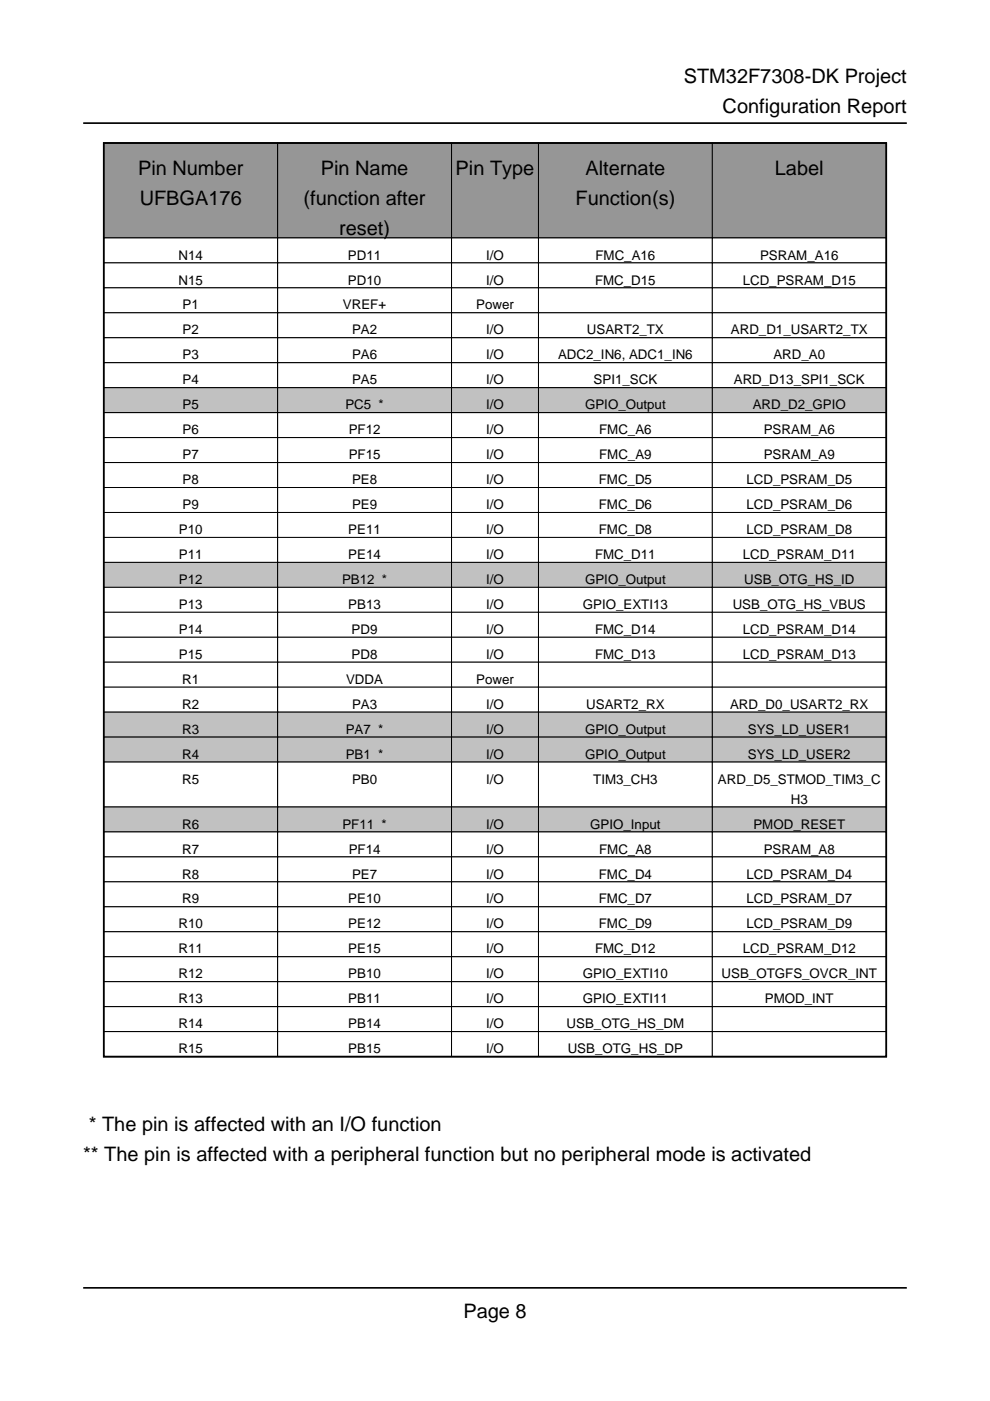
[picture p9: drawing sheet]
<svg xmlns="http://www.w3.org/2000/svg" width="210mm" height="297mm" viewBox="0 0 210 297" stroke-linecap="round" stroke-linejoin="round" font-family="sans-serif">
<defs><g id="words">
<g font-size="4.2">
<text x="145" y="17.6">STM32F7308-DK Project</text>
<text x="153.2" y="24">Configuration Report</text>
<text x="29.3" y="37">Pin Number</text>
<text x="68" y="37">Pin Name</text>
<text x="96.6" y="37">Pin Type</text>
<text x="124.1" y="37">Alternate</text>
<text x="164.3" y="37">Label</text>
<text x="29.6" y="43.4">UFBGA176</text>
<text x="64.4" y="43.4">(function after</text>
<text x="122" y="43.4">Function(s)</text>
<text x="71.9" y="49.7">reset)</text>
<text x="18.8" y="239.9">* The pin is affected with an I/O function</text>
<text x="17.6" y="246.2">** The pin is affected with a peripheral function but no peripheral mode is activated</text>
<text x="98.2" y="279.4">Page 8</text>
</g>
<g font-size="2.8">
<text x="37.8" y="55">N14</text>
<text x="73.8" y="55">PD11</text>
<text x="103.1" y="55">I/O</text>
<text x="126.2" y="55">FMC_A16</text>
<text x="161.2" y="55">PSRAM_A16</text>
<text x="37.8" y="60.3">N15</text>
<text x="38.7" y="65.6">P1</text>
<text x="72.7" y="65.6">VREF+</text>
<text x="73.8" y="60.3">PD10</text>
<text x="101" y="65.6">Power</text>
<text x="103.1" y="60.3">I/O</text>
<text x="126.2" y="60.3">FMC_D15</text>
<text x="157.5" y="60.3">LCD_PSRAM_D15</text>
<text x="38.7" y="70.9">P2</text>
<text x="74.6" y="70.9">PA2</text>
<text x="103.1" y="70.9">I/O</text>
<text x="124.4" y="70.9">USART2_TX</text>
<text x="155" y="70.9">ARD_D1_USART2_TX</text>
<text x="38.7" y="76.2">P3</text>
<text x="74.6" y="76.2">PA6</text>
<text x="103.1" y="76.2">I/O</text>
<text x="118.3" y="76.2">ADC2_IN6, ADC1_IN6</text>
<text x="164" y="76.2">ARD_A0</text>
<text x="38.7" y="81.5">P4</text>
<text x="74.6" y="81.5">PA5</text>
<text x="103.1" y="81.5">I/O</text>
<text x="125.9" y="81.5">SPI1_SCK</text>
<text x="155.6" y="81.5">ARD_D13_SPI1_SCK</text>
<text x="38.7" y="86.8">P5</text>
<text x="73.2" y="86.8">PC5 *</text>
<text x="103.1" y="86.8">I/O</text>
<text x="124.1" y="86.8">GPIO_Output</text>
<text x="159.6" y="86.8">ARD_D2_GPIO</text>
<text x="38.7" y="92.1">P6</text>
<text x="73.9" y="92.1">PF12</text>
<text x="103.1" y="92.1">I/O</text>
<text x="127" y="92.1">FMC_A6</text>
<text x="161.9" y="92.1">PSRAM_A6</text>
<text x="38.7" y="97.4">P7</text>
<text x="73.9" y="97.4">PF15</text>
<text x="103.1" y="97.4">I/O</text>
<text x="127" y="97.4">FMC_A9</text>
<text x="161.9" y="97.4">PSRAM_A9</text>
<text x="38.7" y="102.7">P8</text>
<text x="38.7" y="107.9">P9</text>
<text x="74.6" y="102.7">PE8</text>
<text x="74.6" y="107.9">PE9</text>
<text x="103.1" y="102.7">I/O</text>
<text x="103.1" y="107.9">I/O</text>
<text x="127" y="102.7">FMC_D5</text>
<text x="127" y="107.9">FMC_D6</text>
<text x="158.3" y="102.7">LCD_PSRAM_D5</text>
<text x="158.3" y="107.9">LCD_PSRAM_D6</text>
<text x="37.9" y="113.2">P10</text>
<text x="73.9" y="113.2">PE11</text>
<text x="103.1" y="113.2">I/O</text>
<text x="127" y="113.2">FMC_D8</text>
<text x="158.3" y="113.2">LCD_PSRAM_D8</text>
<text x="37.9" y="118.5">P11</text>
<text x="73.9" y="118.5">PE14</text>
<text x="103.1" y="118.5">I/O</text>
<text x="126.2" y="118.5">FMC_D11</text>
<text x="157.5" y="118.5">LCD_PSRAM_D11</text>
<text x="37.9" y="123.8">P12</text>
<text x="72.5" y="123.8">PB12 *</text>
<text x="103.1" y="123.8">I/O</text>
<text x="124.1" y="123.8">GPIO_Output</text>
<text x="157.8" y="123.8">USB_OTG_HS_ID</text>
<text x="37.9" y="129.1">P13</text>
<text x="73.9" y="129.1">PB13</text>
<text x="103.1" y="129.1">I/O</text>
<text x="123.6" y="129.1">GPIO_EXTI13</text>
<text x="155.3" y="129.1">USB_OTG_HS_VBUS</text>
<text x="37.9" y="134.4">P14</text>
<text x="74.6" y="134.4">PD9</text>
<text x="103.1" y="134.4">I/O</text>
<text x="126.2" y="134.4">FMC_D14</text>
<text x="157.5" y="134.4">LCD_PSRAM_D14</text>
<text x="37.9" y="139.7">P15</text>
<text x="74.6" y="139.7">PD8</text>
<text x="103.1" y="139.7">I/O</text>
<text x="126.2" y="139.7">FMC_D13</text>
<text x="157.5" y="139.7">LCD_PSRAM_D13</text>
<text x="38.6" y="145">R1</text>
<text x="73.4" y="145">VDDA</text>
<text x="101" y="145">Power</text>
<text x="38.6" y="150.3">R2</text>
<text x="38.6" y="155.6">R3</text>
<text x="73.3" y="155.6">PA7 *</text>
<text x="74.6" y="150.3">PA3</text>
<text x="103.1" y="150.3">I/O</text>
<text x="103.1" y="155.6">I/O</text>
<text x="124.1" y="155.6">GPIO_Output</text>
<text x="124.3" y="150.3">USART2_RX</text>
<text x="154.8" y="150.3">ARD_D0_USART2_RX</text>
<text x="158.6" y="155.6">SYS_LD_USER1</text>
<text x="38.6" y="160.9">R4</text>
<text x="73.3" y="160.9">PB1 *</text>
<text x="103.1" y="160.9">I/O</text>
<text x="124.1" y="160.9">GPIO_Output</text>
<text x="158.6" y="160.9">SYS_LD_USER2</text>
<text x="38.6" y="166.2">R5</text>
<text x="74.6" y="166.2">PB0</text>
<text x="103.1" y="166.2">I/O</text>
<text x="125.8" y="166.2">TIM3_CH3</text>
<text x="152.2" y="166.2">ARD_D5_STMOD_TIM3_C</text>
<text x="167.7" y="170.4">H3</text>
<text x="38.6" y="175.7">R6</text>
<text x="72.6" y="175.7">PF11 *</text>
<text x="103.1" y="175.7">I/O</text>
<text x="125.1" y="175.7">GPIO_Input</text>
<text x="159.7" y="175.7">PMOD_RESET</text>
<text x="38.6" y="181">R7</text>
<text x="73.9" y="181">PF14</text>
<text x="103.1" y="181">I/O</text>
<text x="127" y="181">FMC_A8</text>
<text x="161.9" y="181">PSRAM_A8</text>
<text x="38.6" y="186.3">R8</text>
<text x="38.6" y="191.6">R9</text>
<text x="73.9" y="191.6">PE10</text>
<text x="74.6" y="186.3">PE7</text>
<text x="103.1" y="186.3">I/O</text>
<text x="103.1" y="191.6">I/O</text>
<text x="127" y="186.3">FMC_D4</text>
<text x="127" y="191.6">FMC_D7</text>
<text x="158.3" y="186.3">LCD_PSRAM_D4</text>
<text x="158.3" y="191.6">LCD_PSRAM_D7</text>
<text x="37.8" y="196.8">R10</text>
<text x="73.9" y="196.8">PE12</text>
<text x="103.1" y="196.8">I/O</text>
<text x="127" y="196.8">FMC_D9</text>
<text x="158.3" y="196.8">LCD_PSRAM_D9</text>
<text x="37.8" y="202.1">R11</text>
<text x="73.9" y="202.1">PE15</text>
<text x="103.1" y="202.1">I/O</text>
<text x="126.2" y="202.1">FMC_D12</text>
<text x="157.5" y="202.1">LCD_PSRAM_D12</text>
<text x="37.8" y="207.4">R12</text>
<text x="73.9" y="207.4">PB10</text>
<text x="103.1" y="207.4">I/O</text>
<text x="123.6" y="207.4">GPIO_EXTI10</text>
<text x="153" y="207.4">USB_OTGFS_OVCR_INT</text>
<text x="37.8" y="212.7">R13</text>
<text x="73.9" y="212.7">PB11</text>
<text x="103.1" y="212.7">I/O</text>
<text x="123.6" y="212.7">GPIO_EXTI11</text>
<text x="162.2" y="212.7">PMOD_INT</text>
<text x="37.8" y="218">R14</text>
<text x="73.9" y="218">PB14</text>
<text x="103.1" y="218">I/O</text>
<text x="120.1" y="218">USB_OTG_HS_DM</text>
<text x="37.8" y="223.3">R15</text>
<text x="73.9" y="223.3">PB15</text>
<text x="103.1" y="223.3">I/O</text>
<text x="120.4" y="223.3">USB_OTG_HS_DP</text>
</g>
</g></defs>
<path d="M22 30.3h165.9v193.7h-165.9z" fill="none" stroke="#000" stroke-width=".35"/>
<path d="M22 30.3h36.9v20.1h-36.9z" fill="#90989e"/>
<path d="M22 30.3h36.9v20.1h-36.9z" fill="none" stroke="#000" stroke-width=".21"/>
<path d="M58.9 30.3h36.8v20.1h-36.8z" fill="#90989e"/>
<path d="M58.9 30.3h36.8v20.1h-36.8z" fill="none" stroke="#000" stroke-width=".21"/>
<path d="M95.7 30.3h18.5v20.1h-18.5z" fill="#90989e"/>
<path d="M95.7 30.3h18.5v20.1h-18.5z" fill="none" stroke="#000" stroke-width=".21"/>
<path d="M114.2 30.3h36.8v20.1h-36.8z" fill="#90989e"/>
<path d="M114.2 30.3h36.8v20.1h-36.8z" fill="none" stroke="#000" stroke-width=".21"/>
<path d="M151 30.3h36.9v20.1h-36.9z" fill="#90989e"/>
<path d="M151 30.3h36.9v20.1h-36.9z" fill="none" stroke="#000" stroke-width=".21"/>
<path d="M22 50.4h36.9v5.3h-36.9z" fill="#fff"/>
<path d="M22 50.4h36.9v5.3h-36.9z" fill="none" stroke="#000" stroke-width=".21"/>
<path d="M58.9 50.4h36.8v5.3h-36.8z" fill="#fff"/>
<path d="M58.9 50.4h36.8v5.3h-36.8z" fill="none" stroke="#000" stroke-width=".21"/>
<path d="M95.7 50.4h18.5v5.3h-18.5z" fill="#fff"/>
<path d="M95.7 50.4h18.5v5.3h-18.5z" fill="none" stroke="#000" stroke-width=".21"/>
<path d="M114.2 50.4h36.8v5.3h-36.8z" fill="#fff"/>
<path d="M114.2 50.4h36.8v5.3h-36.8z" fill="none" stroke="#000" stroke-width=".21"/>
<path d="M151 50.4h36.9v5.3h-36.9z" fill="#fff"/>
<path d="M151 50.4h36.9v5.3h-36.9z" fill="none" stroke="#000" stroke-width=".21"/>
<path d="M22 55.7h36.9v5.3h-36.9z" fill="#fff"/>
<path d="M22 55.7h36.9v5.3h-36.9z" fill="none" stroke="#000" stroke-width=".21"/>
<path d="M58.9 55.7h36.8v5.3h-36.8z" fill="#fff"/>
<path d="M58.9 55.7h36.8v5.3h-36.8z" fill="none" stroke="#000" stroke-width=".21"/>
<path d="M95.7 55.7h18.5v5.3h-18.5z" fill="#fff"/>
<path d="M95.7 55.7h18.5v5.3h-18.5z" fill="none" stroke="#000" stroke-width=".21"/>
<path d="M114.2 55.7h36.8v5.3h-36.8z" fill="#fff"/>
<path d="M114.2 55.7h36.8v5.3h-36.8z" fill="none" stroke="#000" stroke-width=".21"/>
<path d="M151 55.7h36.9v5.3h-36.9z" fill="#fff"/>
<path d="M151 55.7h36.9v5.3h-36.9z" fill="none" stroke="#000" stroke-width=".21"/>
<path d="M22 61h36.9v5.3h-36.9z" fill="#fff"/>
<path d="M22 61h36.9v5.3h-36.9z" fill="none" stroke="#000" stroke-width=".21"/>
<path d="M58.9 61h36.8v5.3h-36.8z" fill="#fff"/>
<path d="M58.9 61h36.8v5.3h-36.8z" fill="none" stroke="#000" stroke-width=".21"/>
<path d="M95.7 61h18.5v5.3h-18.5z" fill="#fff"/>
<path d="M95.7 61h18.5v5.3h-18.5z" fill="none" stroke="#000" stroke-width=".21"/>
<path d="M114.2 61h36.8v5.3h-36.8z" fill="#fff"/>
<path d="M114.2 61h36.8v5.3h-36.8z" fill="none" stroke="#000" stroke-width=".21"/>
<path d="M151 61h36.9v5.3h-36.9z" fill="#fff"/>
<path d="M151 61h36.9v5.3h-36.9z" fill="none" stroke="#000" stroke-width=".21"/>
<path d="M22 66.3h36.9v5.3h-36.9z" fill="#fff"/>
<path d="M22 66.3h36.9v5.3h-36.9z" fill="none" stroke="#000" stroke-width=".21"/>
<path d="M58.9 66.3h36.8v5.3h-36.8z" fill="#fff"/>
<path d="M58.9 66.3h36.8v5.3h-36.8z" fill="none" stroke="#000" stroke-width=".21"/>
<path d="M95.7 66.3h18.5v5.3h-18.5z" fill="#fff"/>
<path d="M95.7 66.3h18.5v5.3h-18.5z" fill="none" stroke="#000" stroke-width=".21"/>
<path d="M114.2 66.3h36.8v5.3h-36.8z" fill="#fff"/>
<path d="M114.2 66.3h36.8v5.3h-36.8z" fill="none" stroke="#000" stroke-width=".21"/>
<path d="M151 66.3h36.9v5.3h-36.9z" fill="#fff"/>
<path d="M151 66.3h36.9v5.3h-36.9z" fill="none" stroke="#000" stroke-width=".21"/>
<path d="M22 71.6h36.9v5.3h-36.9z" fill="#fff"/>
<path d="M22 71.6h36.9v5.3h-36.9z" fill="none" stroke="#000" stroke-width=".21"/>
<path d="M58.9 71.6h36.8v5.3h-36.8z" fill="#fff"/>
<path d="M58.9 71.6h36.8v5.3h-36.8z" fill="none" stroke="#000" stroke-width=".21"/>
<path d="M95.7 71.6h18.5v5.3h-18.5z" fill="#fff"/>
<path d="M95.7 71.6h18.5v5.3h-18.5z" fill="none" stroke="#000" stroke-width=".21"/>
<path d="M114.2 71.6h36.8v5.3h-36.8z" fill="#fff"/>
<path d="M114.2 71.6h36.8v5.3h-36.8z" fill="none" stroke="#000" stroke-width=".21"/>
<path d="M151 71.6h36.9v5.3h-36.9z" fill="#fff"/>
<path d="M151 71.6h36.9v5.3h-36.9z" fill="none" stroke="#000" stroke-width=".21"/>
<path d="M22 76.9h36.9v5.3h-36.9z" fill="#fff"/>
<path d="M22 76.9h36.9v5.3h-36.9z" fill="none" stroke="#000" stroke-width=".21"/>
<path d="M58.9 76.9h36.8v5.3h-36.8z" fill="#fff"/>
<path d="M58.9 76.9h36.8v5.3h-36.8z" fill="none" stroke="#000" stroke-width=".21"/>
<path d="M95.7 76.9h18.5v5.3h-18.5z" fill="#fff"/>
<path d="M95.7 76.9h18.5v5.3h-18.5z" fill="none" stroke="#000" stroke-width=".21"/>
<path d="M114.2 76.9h36.8v5.3h-36.8z" fill="#fff"/>
<path d="M114.2 76.9h36.8v5.3h-36.8z" fill="none" stroke="#000" stroke-width=".21"/>
<path d="M151 76.9h36.9v5.3h-36.9z" fill="#fff"/>
<path d="M151 76.9h36.9v5.3h-36.9z" fill="none" stroke="#000" stroke-width=".21"/>
<path d="M22 82.2h36.9v5.3h-36.9z" fill="#b9c4ca"/>
<path d="M22 82.2h36.9v5.3h-36.9z" fill="none" stroke="#000" stroke-width=".21"/>
<path d="M58.9 82.2h36.8v5.3h-36.8z" fill="#b9c4ca"/>
<path d="M58.9 82.2h36.8v5.3h-36.8z" fill="none" stroke="#000" stroke-width=".21"/>
<path d="M95.7 82.2h18.5v5.3h-18.5z" fill="#b9c4ca"/>
<path d="M95.7 82.2h18.5v5.3h-18.5z" fill="none" stroke="#000" stroke-width=".21"/>
<path d="M114.2 82.2h36.8v5.3h-36.8z" fill="#b9c4ca"/>
<path d="M114.2 82.2h36.8v5.3h-36.8z" fill="none" stroke="#000" stroke-width=".21"/>
<path d="M151 82.2h36.9v5.3h-36.9z" fill="#b9c4ca"/>
<path d="M151 82.2h36.9v5.3h-36.9z" fill="none" stroke="#000" stroke-width=".21"/>
<path d="M22 87.5h36.9v5.3h-36.9z" fill="#fff"/>
<path d="M22 87.5h36.9v5.3h-36.9z" fill="none" stroke="#000" stroke-width=".21"/>
<path d="M58.9 87.5h36.8v5.3h-36.8z" fill="#fff"/>
<path d="M58.9 87.5h36.8v5.3h-36.8z" fill="none" stroke="#000" stroke-width=".21"/>
<path d="M95.7 87.5h18.5v5.3h-18.5z" fill="#fff"/>
<path d="M95.7 87.5h18.5v5.3h-18.5z" fill="none" stroke="#000" stroke-width=".21"/>
<path d="M114.2 87.5h36.8v5.3h-36.8z" fill="#fff"/>
<path d="M114.2 87.5h36.8v5.3h-36.8z" fill="none" stroke="#000" stroke-width=".21"/>
<path d="M151 87.5h36.9v5.3h-36.9z" fill="#fff"/>
<path d="M151 87.5h36.9v5.3h-36.9z" fill="none" stroke="#000" stroke-width=".21"/>
<path d="M22 92.8h36.9v5.3h-36.9z" fill="#fff"/>
<path d="M22 92.8h36.9v5.3h-36.9z" fill="none" stroke="#000" stroke-width=".21"/>
<path d="M58.9 92.8h36.8v5.3h-36.8z" fill="#fff"/>
<path d="M58.9 92.8h36.8v5.3h-36.8z" fill="none" stroke="#000" stroke-width=".21"/>
<path d="M95.7 92.8h18.5v5.3h-18.5z" fill="#fff"/>
<path d="M95.7 92.8h18.5v5.3h-18.5z" fill="none" stroke="#000" stroke-width=".21"/>
<path d="M114.2 92.8h36.8v5.3h-36.8z" fill="#fff"/>
<path d="M114.2 92.8h36.8v5.3h-36.8z" fill="none" stroke="#000" stroke-width=".21"/>
<path d="M151 92.8h36.9v5.3h-36.9z" fill="#fff"/>
<path d="M151 92.8h36.9v5.3h-36.9z" fill="none" stroke="#000" stroke-width=".21"/>
<path d="M22 98.1h36.9v5.3h-36.9z" fill="#fff"/>
<path d="M22 98.1h36.9v5.3h-36.9z" fill="none" stroke="#000" stroke-width=".21"/>
<path d="M58.9 98.1h36.8v5.3h-36.8z" fill="#fff"/>
<path d="M58.9 98.1h36.8v5.3h-36.8z" fill="none" stroke="#000" stroke-width=".21"/>
<path d="M95.7 98.1h18.5v5.3h-18.5z" fill="#fff"/>
<path d="M95.7 98.1h18.5v5.3h-18.5z" fill="none" stroke="#000" stroke-width=".21"/>
<path d="M114.2 98.1h36.8v5.3h-36.8z" fill="#fff"/>
<path d="M114.2 98.1h36.8v5.3h-36.8z" fill="none" stroke="#000" stroke-width=".21"/>
<path d="M151 98.1h36.9v5.3h-36.9z" fill="#fff"/>
<path d="M151 98.1h36.9v5.3h-36.9z" fill="none" stroke="#000" stroke-width=".21"/>
<path d="M22 103.4h36.9v5.3h-36.9z" fill="#fff"/>
<path d="M22 103.4h36.9v5.3h-36.9z" fill="none" stroke="#000" stroke-width=".21"/>
<path d="M58.9 103.4h36.8v5.3h-36.8z" fill="#fff"/>
<path d="M58.9 103.4h36.8v5.3h-36.8z" fill="none" stroke="#000" stroke-width=".21"/>
<path d="M95.7 103.4h18.5v5.3h-18.5z" fill="#fff"/>
<path d="M95.7 103.4h18.5v5.3h-18.5z" fill="none" stroke="#000" stroke-width=".21"/>
<path d="M114.2 103.4h36.8v5.3h-36.8z" fill="#fff"/>
<path d="M114.2 103.4h36.8v5.3h-36.8z" fill="none" stroke="#000" stroke-width=".21"/>
<path d="M151 103.4h36.9v5.3h-36.9z" fill="#fff"/>
<path d="M151 103.4h36.9v5.3h-36.9z" fill="none" stroke="#000" stroke-width=".21"/>
<path d="M22 108.7h36.9v5.2h-36.9z" fill="#fff"/>
<path d="M22 108.7h36.9v5.2h-36.9z" fill="none" stroke="#000" stroke-width=".21"/>
<path d="M58.9 108.7h36.8v5.2h-36.8z" fill="#fff"/>
<path d="M58.9 108.7h36.8v5.2h-36.8z" fill="none" stroke="#000" stroke-width=".21"/>
<path d="M95.7 108.7h18.5v5.2h-18.5z" fill="#fff"/>
<path d="M95.7 108.7h18.5v5.2h-18.5z" fill="none" stroke="#000" stroke-width=".21"/>
<path d="M114.2 108.7h36.8v5.2h-36.8z" fill="#fff"/>
<path d="M114.2 108.7h36.8v5.2h-36.8z" fill="none" stroke="#000" stroke-width=".21"/>
<path d="M151 108.7h36.9v5.2h-36.9z" fill="#fff"/>
<path d="M151 108.7h36.9v5.2h-36.9z" fill="none" stroke="#000" stroke-width=".21"/>
<path d="M22 113.9h36.9v5.3h-36.9z" fill="#fff"/>
<path d="M22 113.9h36.9v5.3h-36.9z" fill="none" stroke="#000" stroke-width=".21"/>
<path d="M58.9 113.9h36.8v5.3h-36.8z" fill="#fff"/>
<path d="M58.9 113.9h36.8v5.3h-36.8z" fill="none" stroke="#000" stroke-width=".21"/>
<path d="M95.7 113.9h18.5v5.3h-18.5z" fill="#fff"/>
<path d="M95.7 113.9h18.5v5.3h-18.5z" fill="none" stroke="#000" stroke-width=".21"/>
<path d="M114.2 113.9h36.8v5.3h-36.8z" fill="#fff"/>
<path d="M114.2 113.9h36.8v5.3h-36.8z" fill="none" stroke="#000" stroke-width=".21"/>
<path d="M151 113.9h36.9v5.3h-36.9z" fill="#fff"/>
<path d="M151 113.9h36.9v5.3h-36.9z" fill="none" stroke="#000" stroke-width=".21"/>
<path d="M22 119.2h36.9v5.3h-36.9z" fill="#b9c4ca"/>
<path d="M22 119.2h36.9v5.3h-36.9z" fill="none" stroke="#000" stroke-width=".21"/>
<path d="M58.9 119.2h36.8v5.3h-36.8z" fill="#b9c4ca"/>
<path d="M58.9 119.2h36.8v5.3h-36.8z" fill="none" stroke="#000" stroke-width=".21"/>
<path d="M95.7 119.2h18.5v5.3h-18.5z" fill="#b9c4ca"/>
<path d="M95.7 119.2h18.5v5.3h-18.5z" fill="none" stroke="#000" stroke-width=".21"/>
<path d="M114.2 119.2h36.8v5.3h-36.8z" fill="#b9c4ca"/>
<path d="M114.2 119.2h36.8v5.3h-36.8z" fill="none" stroke="#000" stroke-width=".21"/>
<path d="M151 119.2h36.9v5.3h-36.9z" fill="#b9c4ca"/>
<path d="M151 119.2h36.9v5.3h-36.9z" fill="none" stroke="#000" stroke-width=".21"/>
<path d="M22 124.5h36.9v5.3h-36.9z" fill="#fff"/>
<path d="M22 124.5h36.9v5.3h-36.9z" fill="none" stroke="#000" stroke-width=".21"/>
<path d="M58.9 124.5h36.8v5.3h-36.8z" fill="#fff"/>
<path d="M58.9 124.5h36.8v5.3h-36.8z" fill="none" stroke="#000" stroke-width=".21"/>
<path d="M95.7 124.5h18.5v5.3h-18.5z" fill="#fff"/>
<path d="M95.7 124.5h18.5v5.3h-18.5z" fill="none" stroke="#000" stroke-width=".21"/>
<path d="M114.2 124.5h36.8v5.3h-36.8z" fill="#fff"/>
<path d="M114.2 124.5h36.8v5.3h-36.8z" fill="none" stroke="#000" stroke-width=".21"/>
<path d="M151 124.5h36.9v5.3h-36.9z" fill="#fff"/>
<path d="M151 124.5h36.9v5.3h-36.9z" fill="none" stroke="#000" stroke-width=".21"/>
<path d="M22 129.8h36.9v5.3h-36.9z" fill="#fff"/>
<path d="M22 129.8h36.9v5.3h-36.9z" fill="none" stroke="#000" stroke-width=".21"/>
<path d="M58.9 129.8h36.8v5.3h-36.8z" fill="#fff"/>
<path d="M58.9 129.8h36.8v5.3h-36.8z" fill="none" stroke="#000" stroke-width=".21"/>
<path d="M95.7 129.8h18.5v5.3h-18.5z" fill="#fff"/>
<path d="M95.7 129.8h18.5v5.3h-18.5z" fill="none" stroke="#000" stroke-width=".21"/>
<path d="M114.2 129.8h36.8v5.3h-36.8z" fill="#fff"/>
<path d="M114.2 129.8h36.8v5.3h-36.8z" fill="none" stroke="#000" stroke-width=".21"/>
<path d="M151 129.8h36.9v5.3h-36.9z" fill="#fff"/>
<path d="M151 129.8h36.9v5.3h-36.9z" fill="none" stroke="#000" stroke-width=".21"/>
<path d="M22 135.1h36.9v5.3h-36.9z" fill="#fff"/>
<path d="M22 135.1h36.9v5.3h-36.9z" fill="none" stroke="#000" stroke-width=".21"/>
<path d="M58.9 135.1h36.8v5.3h-36.8z" fill="#fff"/>
<path d="M58.9 135.1h36.8v5.3h-36.8z" fill="none" stroke="#000" stroke-width=".21"/>
<path d="M95.7 135.1h18.5v5.3h-18.5z" fill="#fff"/>
<path d="M95.7 135.1h18.5v5.3h-18.5z" fill="none" stroke="#000" stroke-width=".21"/>
<path d="M114.2 135.1h36.8v5.3h-36.8z" fill="#fff"/>
<path d="M114.2 135.1h36.8v5.3h-36.8z" fill="none" stroke="#000" stroke-width=".21"/>
<path d="M151 135.1h36.9v5.3h-36.9z" fill="#fff"/>
<path d="M151 135.1h36.9v5.3h-36.9z" fill="none" stroke="#000" stroke-width=".21"/>
<path d="M22 140.4h36.9v5.3h-36.9z" fill="#fff"/>
<path d="M22 140.4h36.9v5.3h-36.9z" fill="none" stroke="#000" stroke-width=".21"/>
<path d="M58.9 140.4h36.8v5.3h-36.8z" fill="#fff"/>
<path d="M58.9 140.4h36.8v5.3h-36.8z" fill="none" stroke="#000" stroke-width=".21"/>
<path d="M95.7 140.4h18.5v5.3h-18.5z" fill="#fff"/>
<path d="M95.7 140.4h18.5v5.3h-18.5z" fill="none" stroke="#000" stroke-width=".21"/>
<path d="M114.2 140.4h36.8v5.3h-36.8z" fill="#fff"/>
<path d="M114.2 140.4h36.8v5.3h-36.8z" fill="none" stroke="#000" stroke-width=".21"/>
<path d="M151 140.4h36.9v5.3h-36.9z" fill="#fff"/>
<path d="M151 140.4h36.9v5.3h-36.9z" fill="none" stroke="#000" stroke-width=".21"/>
<path d="M22 145.7h36.9v5.3h-36.9z" fill="#fff"/>
<path d="M22 145.7h36.9v5.3h-36.9z" fill="none" stroke="#000" stroke-width=".21"/>
<path d="M58.9 145.7h36.8v5.3h-36.8z" fill="#fff"/>
<path d="M58.9 145.7h36.8v5.3h-36.8z" fill="none" stroke="#000" stroke-width=".21"/>
<path d="M95.7 145.7h18.5v5.3h-18.5z" fill="#fff"/>
<path d="M95.7 145.7h18.5v5.3h-18.5z" fill="none" stroke="#000" stroke-width=".21"/>
<path d="M114.2 145.7h36.8v5.3h-36.8z" fill="#fff"/>
<path d="M114.2 145.7h36.8v5.3h-36.8z" fill="none" stroke="#000" stroke-width=".21"/>
<path d="M151 145.7h36.9v5.3h-36.9z" fill="#fff"/>
<path d="M151 145.7h36.9v5.3h-36.9z" fill="none" stroke="#000" stroke-width=".21"/>
<path d="M22 151h36.9v5.3h-36.9z" fill="#b9c4ca"/>
<path d="M22 151h36.9v5.3h-36.9z" fill="none" stroke="#000" stroke-width=".21"/>
<path d="M58.9 151h36.8v5.3h-36.8z" fill="#b9c4ca"/>
<path d="M58.9 151h36.8v5.3h-36.8z" fill="none" stroke="#000" stroke-width=".21"/>
<path d="M95.7 151h18.5v5.3h-18.5z" fill="#b9c4ca"/>
<path d="M95.7 151h18.5v5.3h-18.5z" fill="none" stroke="#000" stroke-width=".21"/>
<path d="M114.2 151h36.8v5.3h-36.8z" fill="#b9c4ca"/>
<path d="M114.2 151h36.8v5.3h-36.8z" fill="none" stroke="#000" stroke-width=".21"/>
<path d="M151 151h36.9v5.3h-36.9z" fill="#b9c4ca"/>
<path d="M151 151h36.9v5.3h-36.9z" fill="none" stroke="#000" stroke-width=".21"/>
<path d="M22 156.3h36.9v5.3h-36.9z" fill="#b9c4ca"/>
<path d="M22 156.3h36.9v5.3h-36.9z" fill="none" stroke="#000" stroke-width=".21"/>
<path d="M58.9 156.3h36.8v5.3h-36.8z" fill="#b9c4ca"/>
<path d="M58.9 156.3h36.8v5.3h-36.8z" fill="none" stroke="#000" stroke-width=".21"/>
<path d="M95.7 156.3h18.5v5.3h-18.5z" fill="#b9c4ca"/>
<path d="M95.7 156.3h18.5v5.3h-18.5z" fill="none" stroke="#000" stroke-width=".21"/>
<path d="M114.2 156.3h36.8v5.3h-36.8z" fill="#b9c4ca"/>
<path d="M114.2 156.3h36.8v5.3h-36.8z" fill="none" stroke="#000" stroke-width=".21"/>
<path d="M151 156.3h36.9v5.3h-36.9z" fill="#b9c4ca"/>
<path d="M151 156.3h36.9v5.3h-36.9z" fill="none" stroke="#000" stroke-width=".21"/>
<path d="M22 161.6h36.9v9.5h-36.9z" fill="#fff"/>
<path d="M22 161.6h36.9v9.5h-36.9z" fill="none" stroke="#000" stroke-width=".21"/>
<path d="M58.9 161.6h36.8v9.5h-36.8z" fill="#fff"/>
<path d="M58.9 161.6h36.8v9.5h-36.8z" fill="none" stroke="#000" stroke-width=".21"/>
<path d="M95.7 161.6h18.5v9.5h-18.5z" fill="#fff"/>
<path d="M95.7 161.6h18.5v9.5h-18.5z" fill="none" stroke="#000" stroke-width=".21"/>
<path d="M114.2 161.6h36.8v9.5h-36.8z" fill="#fff"/>
<path d="M114.2 161.6h36.8v9.5h-36.8z" fill="none" stroke="#000" stroke-width=".21"/>
<path d="M151 161.6h36.9v9.5h-36.9z" fill="#fff"/>
<path d="M151 161.6h36.9v9.5h-36.9z" fill="none" stroke="#000" stroke-width=".21"/>
<path d="M22 171.1h36.9v5.3h-36.9z" fill="#b9c4ca"/>
<path d="M22 171.1h36.9v5.3h-36.9z" fill="none" stroke="#000" stroke-width=".21"/>
<path d="M58.9 171.1h36.8v5.3h-36.8z" fill="#b9c4ca"/>
<path d="M58.9 171.1h36.8v5.3h-36.8z" fill="none" stroke="#000" stroke-width=".21"/>
<path d="M95.7 171.1h18.5v5.3h-18.5z" fill="#b9c4ca"/>
<path d="M95.7 171.1h18.5v5.3h-18.5z" fill="none" stroke="#000" stroke-width=".21"/>
<path d="M114.2 171.1h36.8v5.3h-36.8z" fill="#b9c4ca"/>
<path d="M114.2 171.1h36.8v5.3h-36.8z" fill="none" stroke="#000" stroke-width=".21"/>
<path d="M151 171.1h36.9v5.3h-36.9z" fill="#b9c4ca"/>
<path d="M151 171.1h36.9v5.3h-36.9z" fill="none" stroke="#000" stroke-width=".21"/>
<path d="M22 176.4h36.9v5.3h-36.9z" fill="#fff"/>
<path d="M22 176.4h36.9v5.3h-36.9z" fill="none" stroke="#000" stroke-width=".21"/>
<path d="M58.9 176.4h36.8v5.3h-36.8z" fill="#fff"/>
<path d="M58.9 176.4h36.8v5.3h-36.8z" fill="none" stroke="#000" stroke-width=".21"/>
<path d="M95.7 176.4h18.5v5.3h-18.5z" fill="#fff"/>
<path d="M95.7 176.4h18.5v5.3h-18.5z" fill="none" stroke="#000" stroke-width=".21"/>
<path d="M114.2 176.4h36.8v5.3h-36.8z" fill="#fff"/>
<path d="M114.2 176.4h36.8v5.3h-36.8z" fill="none" stroke="#000" stroke-width=".21"/>
<path d="M151 176.4h36.9v5.3h-36.9z" fill="#fff"/>
<path d="M151 176.4h36.9v5.3h-36.9z" fill="none" stroke="#000" stroke-width=".21"/>
<path d="M22 181.7h36.9v5.3h-36.9z" fill="#fff"/>
<path d="M22 181.7h36.9v5.3h-36.9z" fill="none" stroke="#000" stroke-width=".21"/>
<path d="M58.9 181.7h36.8v5.3h-36.8z" fill="#fff"/>
<path d="M58.9 181.7h36.8v5.3h-36.8z" fill="none" stroke="#000" stroke-width=".21"/>
<path d="M95.7 181.7h18.5v5.3h-18.5z" fill="#fff"/>
<path d="M95.7 181.7h18.5v5.3h-18.5z" fill="none" stroke="#000" stroke-width=".21"/>
<path d="M114.2 181.7h36.8v5.3h-36.8z" fill="#fff"/>
<path d="M114.2 181.7h36.8v5.3h-36.8z" fill="none" stroke="#000" stroke-width=".21"/>
<path d="M151 181.7h36.9v5.3h-36.9z" fill="#fff"/>
<path d="M151 181.7h36.9v5.3h-36.9z" fill="none" stroke="#000" stroke-width=".21"/>
<path d="M22 187h36.9v5.3h-36.9z" fill="#fff"/>
<path d="M22 187h36.9v5.3h-36.9z" fill="none" stroke="#000" stroke-width=".21"/>
<path d="M58.9 187h36.8v5.3h-36.8z" fill="#fff"/>
<path d="M58.9 187h36.8v5.3h-36.8z" fill="none" stroke="#000" stroke-width=".21"/>
<path d="M95.7 187h18.5v5.3h-18.5z" fill="#fff"/>
<path d="M95.7 187h18.5v5.3h-18.5z" fill="none" stroke="#000" stroke-width=".21"/>
<path d="M114.2 187h36.8v5.3h-36.8z" fill="#fff"/>
<path d="M114.2 187h36.8v5.3h-36.8z" fill="none" stroke="#000" stroke-width=".21"/>
<path d="M151 187h36.9v5.3h-36.9z" fill="#fff"/>
<path d="M151 187h36.9v5.3h-36.9z" fill="none" stroke="#000" stroke-width=".21"/>
<path d="M22 192.3h36.9v5.3h-36.9z" fill="#fff"/>
<path d="M22 192.3h36.9v5.3h-36.9z" fill="none" stroke="#000" stroke-width=".21"/>
<path d="M58.9 192.3h36.8v5.3h-36.8z" fill="#fff"/>
<path d="M58.9 192.3h36.8v5.3h-36.8z" fill="none" stroke="#000" stroke-width=".21"/>
<path d="M95.7 192.3h18.5v5.3h-18.5z" fill="#fff"/>
<path d="M95.7 192.3h18.5v5.3h-18.5z" fill="none" stroke="#000" stroke-width=".21"/>
<path d="M114.2 192.3h36.8v5.3h-36.8z" fill="#fff"/>
<path d="M114.2 192.3h36.8v5.3h-36.8z" fill="none" stroke="#000" stroke-width=".21"/>
<path d="M151 192.3h36.9v5.3h-36.9z" fill="#fff"/>
<path d="M151 192.3h36.9v5.3h-36.9z" fill="none" stroke="#000" stroke-width=".21"/>
<path d="M22 197.6h36.9v5.2h-36.9z" fill="#fff"/>
<path d="M22 197.6h36.9v5.2h-36.9z" fill="none" stroke="#000" stroke-width=".21"/>
<path d="M58.9 197.6h36.8v5.2h-36.8z" fill="#fff"/>
<path d="M58.9 197.6h36.8v5.2h-36.8z" fill="none" stroke="#000" stroke-width=".21"/>
<path d="M95.7 197.6h18.5v5.2h-18.5z" fill="#fff"/>
<path d="M95.7 197.6h18.5v5.2h-18.5z" fill="none" stroke="#000" stroke-width=".21"/>
<path d="M114.2 197.6h36.8v5.2h-36.8z" fill="#fff"/>
<path d="M114.2 197.6h36.8v5.2h-36.8z" fill="none" stroke="#000" stroke-width=".21"/>
<path d="M151 197.6h36.9v5.2h-36.9z" fill="#fff"/>
<path d="M151 197.6h36.9v5.2h-36.9z" fill="none" stroke="#000" stroke-width=".21"/>
<path d="M22 202.8h36.9v5.3h-36.9z" fill="#fff"/>
<path d="M22 202.8h36.9v5.3h-36.9z" fill="none" stroke="#000" stroke-width=".21"/>
<path d="M58.9 202.8h36.8v5.3h-36.8z" fill="#fff"/>
<path d="M58.9 202.8h36.8v5.3h-36.8z" fill="none" stroke="#000" stroke-width=".21"/>
<path d="M95.7 202.8h18.5v5.3h-18.5z" fill="#fff"/>
<path d="M95.7 202.8h18.5v5.3h-18.5z" fill="none" stroke="#000" stroke-width=".21"/>
<path d="M114.2 202.8h36.8v5.3h-36.8z" fill="#fff"/>
<path d="M114.2 202.8h36.8v5.3h-36.8z" fill="none" stroke="#000" stroke-width=".21"/>
<path d="M151 202.8h36.9v5.3h-36.9z" fill="#fff"/>
<path d="M151 202.8h36.9v5.3h-36.9z" fill="none" stroke="#000" stroke-width=".21"/>
<path d="M22 208.1h36.9v5.3h-36.9z" fill="#fff"/>
<path d="M22 208.1h36.9v5.3h-36.9z" fill="none" stroke="#000" stroke-width=".21"/>
<path d="M58.9 208.1h36.8v5.3h-36.8z" fill="#fff"/>
<path d="M58.9 208.1h36.8v5.3h-36.8z" fill="none" stroke="#000" stroke-width=".21"/>
<path d="M95.7 208.1h18.5v5.3h-18.5z" fill="#fff"/>
<path d="M95.7 208.1h18.5v5.3h-18.5z" fill="none" stroke="#000" stroke-width=".21"/>
<path d="M114.2 208.1h36.8v5.3h-36.8z" fill="#fff"/>
<path d="M114.2 208.1h36.8v5.3h-36.8z" fill="none" stroke="#000" stroke-width=".21"/>
<path d="M151 208.1h36.9v5.3h-36.9z" fill="#fff"/>
<path d="M151 208.1h36.9v5.3h-36.9z" fill="none" stroke="#000" stroke-width=".21"/>
<path d="M22 213.4h36.9v5.3h-36.9z" fill="#fff"/>
<path d="M22 213.4h36.9v5.3h-36.9z" fill="none" stroke="#000" stroke-width=".21"/>
<path d="M58.9 213.4h36.8v5.3h-36.8z" fill="#fff"/>
<path d="M58.9 213.4h36.8v5.3h-36.8z" fill="none" stroke="#000" stroke-width=".21"/>
<path d="M95.7 213.4h18.5v5.3h-18.5z" fill="#fff"/>
<path d="M95.7 213.4h18.5v5.3h-18.5z" fill="none" stroke="#000" stroke-width=".21"/>
<path d="M114.2 213.4h36.8v5.3h-36.8z" fill="#fff"/>
<path d="M114.2 213.4h36.8v5.3h-36.8z" fill="none" stroke="#000" stroke-width=".21"/>
<path d="M151 213.4h36.9v5.3h-36.9z" fill="#fff"/>
<path d="M151 213.4h36.9v5.3h-36.9z" fill="none" stroke="#000" stroke-width=".21"/>
<path d="M22 218.7h36.9v5.3h-36.9z" fill="#fff"/>
<path d="M22 218.7h36.9v5.3h-36.9z" fill="none" stroke="#000" stroke-width=".21"/>
<path d="M58.9 218.7h36.8v5.3h-36.8z" fill="#fff"/>
<path d="M58.9 218.7h36.8v5.3h-36.8z" fill="none" stroke="#000" stroke-width=".21"/>
<path d="M95.7 218.7h18.5v5.3h-18.5z" fill="#fff"/>
<path d="M95.7 218.7h18.5v5.3h-18.5z" fill="none" stroke="#000" stroke-width=".21"/>
<path d="M114.2 218.7h36.8v5.3h-36.8z" fill="#fff"/>
<path d="M114.2 218.7h36.8v5.3h-36.8z" fill="none" stroke="#000" stroke-width=".21"/>
<path d="M151 218.7h36.9v5.3h-36.9z" fill="#fff"/>
<path d="M151 218.7h36.9v5.3h-36.9z" fill="none" stroke="#000" stroke-width=".21"/>
<path d="M17.6 26.1h174.7M22 30.3h165.9v193.7h-165.9zM17.6 273h174.7" fill="none" stroke="#000" stroke-width=".35"/>
<use href="#words"/>
</svg>
